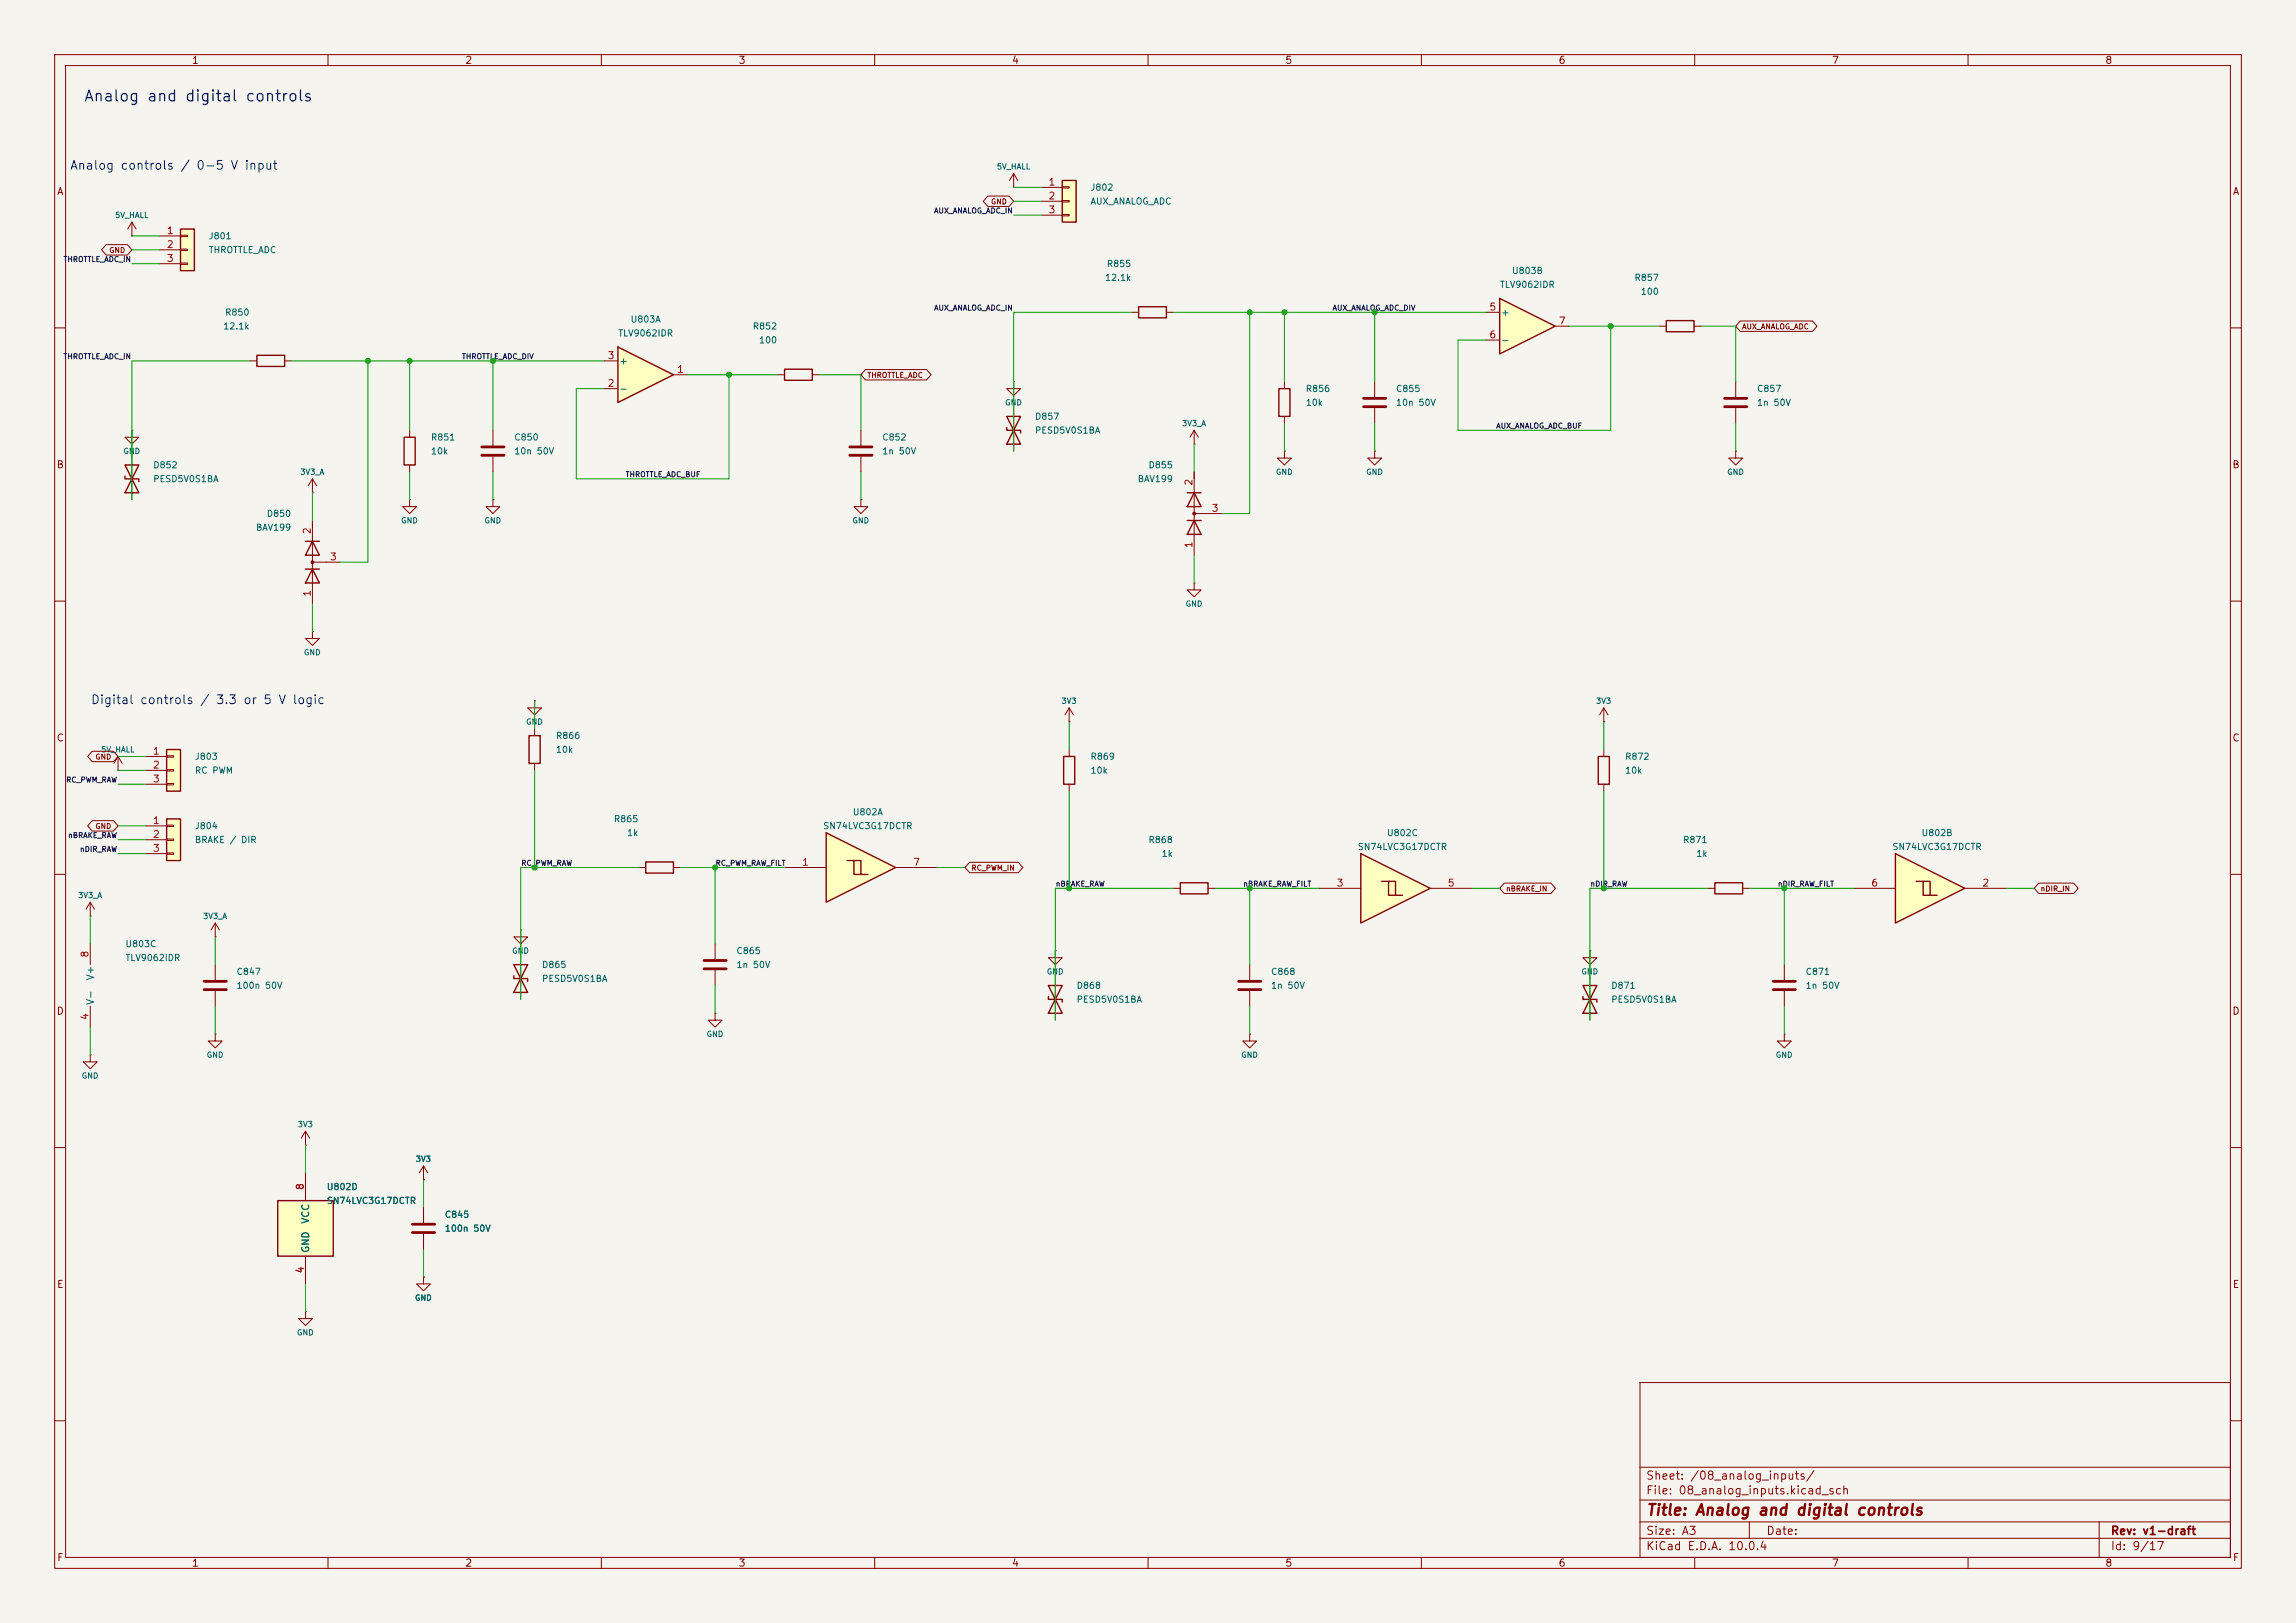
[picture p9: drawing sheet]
<svg xmlns="http://www.w3.org/2000/svg" width="420mm" height="297mm" viewBox="0 0 420 297" stroke-linecap="round" stroke-linejoin="round" font-family="sans-serif">
<defs><g id="words">
<text font-size="2" fill="#0000c2" x="15.2" y="19.1">Analog and digital controls</text>
<text font-size="2" fill="#840000" x="301" y="277.8">Title: Analog and digital controls</text>
<g font-size="1.6" fill="#0000c2">
<text x="12.7" y="31.5">Analog controls / 0-5 V input</text>
<text x="16.5" y="129.2">Digital controls / 3.3 or 5 V logic</text>
</g>
<g font-size="1.5" fill="#840000">
<text x="301" y="273.8">File: 08_analog_inputs.kicad_sch</text>
<text x="301" y="271.1">Sheet: /08_analog_inputs/</text>
<text x="301" y="281.2">Size: A3</text>
<text x="323" y="281.2">Date:</text>
<text x="386" y="281.2">Rev: v1-draft</text>
<text x="301" y="284">KiCad E.D.A. 10.0.4</text>
<text x="386" y="284">Id: 9/17</text>
</g>
<g font-size="1.3" fill="#840000">
<text x="35" y="12">1</text>
<text x="85" y="12">2</text>
<text x="135" y="12">3</text>
<text x="185" y="12">4</text>
<text x="235" y="12">5</text>
<text x="285" y="12">6</text>
<text x="335" y="12">7</text>
<text x="385" y="12">8</text>
<text x="10.3" y="36">A</text>
<text x="408.3" y="36">A</text>
<text x="10.3" y="86">B</text>
<text x="408.2" y="86">B</text>
<text x="10.3" y="136">C</text>
<text x="408.2" y="136">C</text>
<text x="10.3" y="186">D</text>
<text x="408.2" y="186">D</text>
<text x="10.3" y="236">E</text>
<text x="408.3" y="236">E</text>
<text x="10.3" y="286">F</text>
<text x="35" y="287">1</text>
<text x="85" y="287">2</text>
<text x="135" y="287">3</text>
<text x="185" y="287">4</text>
<text x="235" y="287">5</text>
<text x="285" y="287">6</text>
<text x="335" y="287">7</text>
<text x="385" y="287">8</text>
<text x="408.3" y="286">F</text>
</g>
<g font-size="1.3" fill="#a90000">
<text x="191.7" y="34.3">1</text>
<text x="191.7" y="36.8">2</text>
<text x="191.7" y="39.3">3</text>
<text x="30.4" y="43.2">1</text>
<text x="30.4" y="45.7">2</text>
<text x="30.4" y="48.2">3</text>
<text x="272.3" y="57.1">5</text>
<text x="285" y="59.7">7</text>
<text x="272.3" y="62.2">6</text>
<text x="111.1" y="71.1">2</text>
<text x="111.1" y="66">3</text>
<text x="123.8" y="68.6">1</text>
<text x="218.4" y="89" transform="rotate(-90 218.4 89)">2</text>
<text x="221.5" y="94">3</text>
<text x="57.1" y="97.9" transform="rotate(-90 57.1 97.9)">2</text>
<text x="218.4" y="100.4" transform="rotate(-90 218.4 100.4)">1</text>
<text x="60.3" y="102.8">3</text>
<text x="57.1" y="109.3" transform="rotate(-90 57.1 109.3)">1</text>
<text x="27.9" y="138.4">1</text>
<text x="27.9" y="140.9">2</text>
<text x="27.9" y="143.5">3</text>
<text x="27.9" y="151.1">1</text>
<text x="27.9" y="153.6">2</text>
<text x="27.9" y="156.2">3</text>
<text x="146.6" y="158.7">1</text>
<text x="166.9" y="158.7">7</text>
<text x="244.4" y="162.5">3</text>
<text x="264.7" y="162.5">5</text>
<text x="342.2" y="162.5">6</text>
<text x="362.5" y="162.5">2</text>
<text x="16.5" y="175.3" transform="rotate(-90 16.5 175.3)">8</text>
<text x="16.5" y="186.8" transform="rotate(-90 16.5 186.8)">4</text>
<text x="55.9" y="217.9" transform="rotate(-90 55.9 217.9)">8</text>
<text x="55.9" y="233.1" transform="rotate(-90 55.9 233.1)">4</text>
</g>
<g font-size="1.3" fill="#006464">
<text x="274.4" y="58.1">+</text>
<text x="274.4" y="63.2">-</text>
<text x="113.2" y="67">+</text>
<text x="113.2" y="72.1">-</text>
<text x="17.5" y="179.5" transform="rotate(-90 17.5 179.5)">V+</text>
<text x="17.5" y="184" transform="rotate(-90 17.5 184)">V-</text>
<text x="56.9" y="224" transform="rotate(-90 56.9 224)">VCC</text>
<text x="56.9" y="229.4" transform="rotate(-90 56.9 229.4)">GND</text>
</g>
<g font-size="1.2" fill="#006464">
<text x="199.4" y="35.2">J802</text>
<text x="199.4" y="37.7">AUX_ANALOG_ADC</text>
<text x="38.1" y="44.1">J801</text>
<text x="38.1" y="46.6">THROTTLE_ADC</text>
<text x="202" y="51.7">12.1k</text>
<text x="202.4" y="49.1">R855</text>
<text x="274.3" y="52.9">TLV9062IDR</text>
<text x="276.5" y="50.4">U803B</text>
<text x="298.9" y="51.7">R857</text>
<text x="41.1" y="58">R850</text>
<text x="115.3" y="59.3">U803A</text>
<text x="300" y="54.2">100</text>
<text x="40.7" y="60.6">12.1k</text>
<text x="113" y="61.8">TLV9062IDR</text>
<text x="137.6" y="60.6">R852</text>
<text x="138.7" y="63.1">100</text>
<text x="238.7" y="72">R856</text>
<text x="255.3" y="72">C855</text>
<text x="321.3" y="72">C857</text>
<text x="189.2" y="77.1">D857</text>
<text x="238.7" y="74.5">10k</text>
<text x="255.3" y="74.5">10n 50V</text>
<text x="321.3" y="74.5">1n 50V</text>
<text x="78.7" y="80.9">R851</text>
<text x="78.7" y="83.4">10k</text>
<text x="94" y="80.9">C850</text>
<text x="94" y="83.4">10n 50V</text>
<text x="161.3" y="80.9">C852</text>
<text x="161.3" y="83.4">1n 50V</text>
<text x="189.2" y="79.6">PESD5V0S1BA</text>
<text x="27.9" y="88.5">PESD5V0S1BA</text>
<text x="27.9" y="86">D852</text>
<text x="208" y="88.5">BAV199</text>
<text x="210" y="86">D855</text>
<text x="48.7" y="94.9">D850</text>
<text x="46.7" y="97.4">BAV199</text>
<text x="101.6" y="135.5">R866</text>
<text x="35.5" y="139.3">J803</text>
<text x="35.5" y="141.8">RC PWM</text>
<text x="101.6" y="138">10k</text>
<text x="199.4" y="139.3">R869</text>
<text x="199.4" y="141.8">10k</text>
<text x="297.2" y="139.3">R872</text>
<text x="297.2" y="141.8">10k</text>
<text x="155.9" y="149.5">U802A</text>
<text x="35.5" y="152">J804</text>
<text x="35.5" y="154.5">BRAKE / DIR</text>
<text x="112.2" y="150.7">R865</text>
<text x="114.6" y="153.3">1k</text>
<text x="150.5" y="152">SN74LVC3G17DCTR</text>
<text x="210" y="154.5">R868</text>
<text x="248.3" y="155.8">SN74LVC3G17DCTR</text>
<text x="253.6" y="153.3">U802C</text>
<text x="307.8" y="154.5">R871</text>
<text x="346.1" y="155.8">SN74LVC3G17DCTR</text>
<text x="351.4" y="153.3">U802B</text>
<text x="212.4" y="157.1">1k</text>
<text x="310.2" y="157.1">1k</text>
<text x="22.8" y="173.6">U803C</text>
<text x="22.8" y="176.1">TLV9062IDR</text>
<text x="43.2" y="178.7">C847</text>
<text x="99" y="179.9">PESD5V0S1BA</text>
<text x="99" y="177.4">D865</text>
<text x="134.6" y="174.9">C865</text>
<text x="134.6" y="177.4">1n 50V</text>
<text x="232.4" y="178.7">C868</text>
<text x="330.2" y="178.7">C871</text>
<text x="43.2" y="181.2">100n 50V</text>
<text x="196.8" y="183.8">PESD5V0S1BA</text>
<text x="196.8" y="181.2">D868</text>
<text x="232.4" y="181.2">1n 50V</text>
<text x="294.6" y="183.8">PESD5V0S1BA</text>
<text x="294.6" y="181.2">D871</text>
<text x="330.2" y="181.2">1n 50V</text>
<text x="59.7" y="220.6">SN74LVC3G17DCTR</text>
<text x="59.7" y="218">U802D</text>
<text x="81.3" y="223.1">C845</text>
<text x="81.3" y="225.7">100n 50V</text>
</g>
<g font-size="1" fill="#006464">
<text x="182.2" y="31.2">5V_HALL</text>
<text x="21" y="40.1">5V_HALL</text>
<text x="183.8" y="74.4">GND</text>
<text x="22.5" y="83.3">GND</text>
<text x="216.1" y="78.2">3V3_A</text>
<text x="54.8" y="87.1">3V3_A</text>
<text x="233.3" y="87.1">GND</text>
<text x="249.8" y="87.1">GND</text>
<text x="315.8" y="87.1">GND</text>
<text x="73.3" y="96">GND</text>
<text x="88.5" y="96">GND</text>
<text x="155.8" y="96">GND</text>
<text x="216.8" y="111.3">GND</text>
<text x="55.5" y="120.1">GND</text>
<text x="194.1" y="129">3V3</text>
<text x="291.9" y="129">3V3</text>
<text x="18.4" y="137.9">5V_HALL</text>
<text x="96.1" y="132.8">GND</text>
<text x="14.2" y="164.6">3V3_A</text>
<text x="37.1" y="168.4">3V3_A</text>
<text x="93.6" y="174.8">GND</text>
<text x="191.4" y="178.6">GND</text>
<text x="289.2" y="178.6">GND</text>
<text x="129.2" y="190">GND</text>
<text x="14.9" y="197.6">GND</text>
<text x="37.7" y="193.8">GND</text>
<text x="226.9" y="193.8">GND</text>
<text x="324.7" y="193.8">GND</text>
<text x="54.4" y="206.5">3V3</text>
<text x="76" y="212.9">3V3</text>
<text x="75.8" y="238.3">GND</text>
<text x="54.2" y="244.6">GND</text>
</g>
<g font-size="1" fill="#0f0f0f">
<text x="170.8" y="39.3">AUX_ANALOG_ADC_IN</text>
<text x="11.5" y="48.2">THROTTLE_ADC_IN</text>
<text x="170.8" y="57.1">AUX_ANALOG_ADC_IN</text>
<text x="243.7" y="57.1">AUX_ANALOG_ADC_DIV</text>
<text x="11.5" y="65.9">THROTTLE_ADC_IN</text>
<text x="84.4" y="65.9">THROTTLE_ADC_DIV</text>
<text x="273.6" y="78.6">AUX_ANALOG_ADC_BUF</text>
<text x="114.3" y="87.5">THROTTLE_ADC_BUF</text>
<text x="12" y="143.4">RC_PWM_RAW</text>
<text x="12.4" y="153.6">nBRAKE_RAW</text>
<text x="14.5" y="156.1">nDIR_RAW</text>
<text x="95.2" y="158.7">RC_PWM_RAW</text>
<text x="130.8" y="158.7">RC_PWM_RAW_FILT</text>
<text x="193" y="162.5">nBRAKE_RAW</text>
<text x="227.3" y="162.5">nBRAKE_RAW_FILT</text>
<text x="290.8" y="162.5">nDIR_RAW</text>
<text x="325.1" y="162.5">nDIR_RAW_FILT</text>
</g>
<g font-size="1" fill="#840000">
<text x="181.2" y="37.6">GND</text>
<text x="19.9" y="46.5">GND</text>
<text x="318.6" y="60.5">AUX_ANALOG_ADC</text>
<text x="158.5" y="69.4">THROTTLE_ADC</text>
<text x="17.4" y="139.2">GND</text>
<text x="17.4" y="151.9">GND</text>
<text x="177.6" y="159.5">RC_PWM_IN</text>
<text x="275.4" y="163.4">nBRAKE_IN</text>
<text x="373.2" y="163.4">nDIR_IN</text>
</g>
</g></defs>
<path d="M0 0h420v297h-420z" fill="#f5f4ef" stroke="#f5f4ef" stroke-width=".18"/>
<g fill="none" stroke="#840000" stroke-width=".18">
<path d="M10 10h400v277h-400zM12 12h396v273h-396zM60 10v2M110 10v2M160 10v2M210 10v2M260 10v2M310 10v2M360 10v2M10 60h2M408 60h2M10 110h2"/>
<path d="M408 110h2M10 160h2M408 160h2M10 210h2M408 210h2M300 253h108v32h-108zM10 260h2M300 278.5h108M300 274.5h108M300 268.5h108M320 278.5v3M384 278.5v6.5"/>
<path d="M408 260h2M60 285v2M110 285v2M160 285v2M210 285v2M260 285v2M300 281.5h108M310 285v2M360 285v2"/>
</g>
<path d="M30.5 149.9h2.5v7.6h-2.5z" fill="#ffffc2"/>
<path d="M30.5 149.9h2.5v7.6h-2.5z" fill="none" stroke="#840000" stroke-width=".25"/>
<path d="M26.7 151.1h3.8M26.7 153.7h3.8M26.7 156.2h3.8M30.5 151h1.2v.3h-1.2zM30.5 153.5h1.2v.3h-1.2zM30.5 156.1h1.2v.2h-1.2zM16.5 167.6h.1M16.5 165.1l-.8 1.3M16.5 165.1l.8 1.3M16.5 165.1v2.5M39.4 176.5v2.8M39.4 181.4v2.8" fill="none" stroke="#840000" stroke-width=".18"/>
<path d="M37.3 179.6h4.1M37.3 181.1h4.1" fill="none" stroke="#840000" stroke-width=".51"/>
<path d="M113 63.5l10.2 5.1-10.2 5.1z" fill="#ffffc2"/>
<path d="M304.8 58.7h5.1v2h-5.1zM47 65h5.1v2.1h-5.1zM113 63.5l10.2 5.1-10.2 5.1zM22.9 85.1h2.5l-2.5 5.1h2.5zM22.9 87.1v.5h2.5v.5M55.9 99.1h2.5M57.1 99.1l1.3 2.5h-2.5zM73.9 80h2v5.1h-2zM55.9 104.1h2.5M57.1 104.1l1.3 2.6h-2.5zM96.8 134.6h2v5.1h-2zM118.1 157.7h5.1v2.1h-5.1z" fill="none" stroke="#840000" stroke-width=".25"/>
<g fill="none" stroke="#840000" stroke-width=".18">
<path d="M24.1 43.2h.1M24.1 40.6l-.7 1.3M24.1 40.6l.8 1.3M24.1 40.6v2.6M303.5 59.7h1.3M309.9 59.7h1.2M24.1 78.7v1.3h1.3l-1.3 1.3-1.2-1.3h1.2M24.1 78.7h.1M45.7 66h1.3M52.1 66h1.2M74.9 78.7v1.3M90.2 78.7v2.8"/>
<path d="M110.5 71.1h2.5M110.5 66h2.5M123.2 68.6h2.5M251.5 69.9v2.7M251.5 74.7v2.8M317.5 69.9v2.7M317.5 74.7v2.8M24.1 83.8v7.6M57.1 90.2h.1M57.1 87.6v2.6M57.1 95.3v15.2M57.1 87.6l-.7 1.3"/>
<path d="M57.1 87.6l.8 1.3M74.9 85.1v1.3M90.2 91.4v1.3h1.2l-1.2 1.3-1.3-1.3h1.3M90.2 91.4h.1M90.2 83.6v2.8M317.5 82.6v1.2h1.3l-1.3 1.3-1.3-1.3h1.3M317.5 82.6h.1M57.1 115.6v1.2h1.3l-1.3 1.3-1.2-1.3h1.2M57.1 115.6h.1M57.1 102.9h5.1M97.8 133.4v1.2M97.8 139.7v1.3"/>
<path d="M116.8 158.8h1.3M123.2 158.8h1.3M16.5 172.7v3.8M95.2 170.2v1.3h1.3l-1.3 1.2-1.2-1.2h1.2M95.2 170.2h.1M16.5 184.2v3.8"/>
</g>
<circle cx="57.1" cy="102.9" r=".25" fill="#840000" stroke="#840000" stroke-width=".18"/>
<path d="M249.4 72.9h4.1M249.4 74.4h4.1M315.5 72.9h4M315.5 74.4h4M88.1 81.8h4.1M88.1 83.3h4.1" fill="none" stroke="#840000" stroke-width=".51"/>
<path d="M194.3 33h2.5v7.6h-2.5z" fill="#ffffc2"/>
<path d="M194.3 33h2.5v7.6h-2.5zM208.3 56.1h5.1v2.1h-5.1zM233.9 71.1h2.1v5.1h-2.1z" fill="none" stroke="#840000" stroke-width=".25"/>
<g fill="none" stroke="#840000" stroke-width=".18">
<path d="M190.5 34.3h3.8M190.5 36.8h3.8M190.5 39.4h3.8M194.3 34.2h1.3v.2h-1.3zM194.3 36.7h1.3v.3h-1.3zM194.3 39.2h1.3v.3h-1.3zM207 57.2h1.3M213.4 57.2h1.2M234.9 69.9v1.2M234.9 76.2v1.3M234.9 82.6v1.2h1.3l-1.3 1.3-1.2-1.3h1.2M234.9 82.6h.1"/>
<path d="M251.5 82.6v1.2h1.2l-1.2 1.3-1.3-1.3h1.3M251.5 82.6h.1"/>
</g>
<path d="M274.3 54.6l10.2 5.1-10.2 5.1z" fill="#ffffc2"/>
<path d="M274.3 54.6l10.2 5.1-10.2 5.1zM143.5 67.6h5.1v2h-5.1zM94 176.5h2.5l-2.5 5.1h2.5zM94 178.6v.5h2.5v.5" fill="none" stroke="#840000" stroke-width=".25"/>
<g fill="none" stroke="#840000" stroke-width=".18">
<path d="M271.8 57.2h2.5M284.5 59.7h2.5M142.2 68.6h1.3M148.6 68.6h1.3M185.4 69.9v1.2h1.3l-1.3 1.3-1.3-1.3h1.3M185.4 69.9h.1M218.4 78.7l-.7 1.3M218.4 78.7l.8 1.3M218.4 78.7v2.6M271.8 62.2h2.5M157.5 91.4v1.3h1.2l-1.2 1.3-1.3-1.3h1.3M157.5 91.4h.1"/>
<path d="M218.4 81.3h.1M95.2 175.3v7.6M193 174v1.3h1.3l-1.3 1.2-1.2-1.2h1.2M193 174h.1M228.6 176.5v2.8M228.6 189.2v1.3h1.3l-1.3 1.3-1.3-1.3h1.3M228.6 189.2h.1M228.6 181.4v2.8"/>
</g>
<path d="M226.6 179.6h4M226.6 181.1h4" fill="none" stroke="#840000" stroke-width=".51"/>
<g fill="#ffffc2">
<path d="M151.1 152.4l12.7 6.4-12.7 6.3z"/>
<path d="M154.9 157.5l3.8 2.5h-2.5v-2.5z"/>
<path d="M156.2 157.5h1.3v2.5z"/>
</g>
<path d="M184.1 76.2h2.6l-2.6 5.1h2.6zM184.1 78.2v.5h2.6v.5M151.1 152.4l12.7 6.4-12.7 6.3zM154.9 157.5h1.3v2.5h2.5M156.2 157.5h1.3v2.5M191.8 180.3h2.5l-2.5 5.1h2.5zM191.8 182.4v.5h2.5v.5" fill="none" stroke="#840000" stroke-width=".25"/>
<path d="M157.5 78.7v2.8M185.4 74.9v7.7M74.9 91.4v1.3h1.3l-1.3 1.3-1.2-1.3h1.2M74.9 91.4h.1M157.5 83.6v2.8M143.5 158.8h7.6M163.8 158.8h7.6M39.4 171.5h.1M39.4 168.9l-.8 1.3M39.4 168.9l.7 1.3M39.4 168.9v2.6M193 179.1v7.6" fill="none" stroke="#840000" stroke-width=".18"/>
<path d="M155.4 81.8h4.1M155.4 83.3h4.1" fill="none" stroke="#840000" stroke-width=".51"/>
<path d="M33 41.9h2.6v7.6h-2.6z" fill="#ffffc2"/>
<path d="M33 41.9h2.6v7.6h-2.6z" fill="none" stroke="#840000" stroke-width=".25"/>
<path d="M29.2 43.2h3.8M29.2 45.7h3.8M29.2 48.3h3.8M33 43.1h1.3v.2h-1.3zM33 45.6h1.3v.2h-1.3zM33 48.1h1.3v.3h-1.3z" fill="none" stroke="#840000" stroke-width=".18"/>
<g fill="#ffffc2">
<path d="M346.7 156.2l12.7 6.4-12.7 6.3z"/>
<path d="M350.5 161.3l3.8 2.5h-2.5v-2.5z"/>
<path d="M351.8 161.3h1.3v2.5z"/>
</g>
<path d="M217.2 95.3h2.5M217.2 90.2h2.5M218.4 95.3l1.3 2.5h-2.5zM218.4 90.2l1.3 2.5h-2.5zM346.7 156.2l12.7 6.4-12.7 6.3zM215.9 161.5h5.1v2.1h-5.1zM350.5 161.3h1.3v2.5h2.5M351.8 161.3h1.3v2.5" fill="none" stroke="#840000" stroke-width=".25"/>
<g fill="none" stroke="#840000" stroke-width=".18">
<path d="M218.4 86.4v15.2M218.4 94h5.1M218.4 106.7v1.3h1.3l-1.3 1.2-1.2-1.2h1.2M218.4 106.7h.1M97.8 128.3v1.2h1.3l-1.3 1.3-1.3-1.3h1.3M97.8 128.3h.1M130.8 172.7v2.8M130.8 177.5v2.8M214.6 162.6h1.3M221 162.6h1.2M339.1 162.6h7.6M359.4 162.6h7.6"/>
<path d="M16.5 193v1.3h1.3l-1.3 1.3-1.3-1.3h1.3M16.5 193h.1M130.8 185.4v1.3h1.3l-1.3 1.3-1.3-1.3h1.3M130.8 185.4h.1M55.9 240v1.3h1.2l-1.2 1.3-1.3-1.3h1.3M55.9 240h.1"/>
</g>
<path d="M128.8 175.8h4M128.8 177.3h4" fill="none" stroke="#840000" stroke-width=".51"/>
<circle cx="218.4" cy="94" r=".25" fill="#840000" stroke="#840000" stroke-width=".18"/>
<path d="M50.8 219.7h10.2v10.2h-10.2z" fill="#ffffc2"/>
<path d="M50.8 219.7h10.2v10.2h-10.2z" fill="none" stroke="#840000" stroke-width=".25"/>
<path d="M185.4 34.3h.1M185.4 31.8l-.7 1.2M185.4 31.8l.8 1.2M185.4 31.8v2.5M21.6 138.4l-.8 1.3M21.6 138.4l.8 1.3M21.6 138.4v2.6M21.6 141h.1M326.4 176.5v2.8M326.4 181.4v2.8M55.9 214.6v5.1M55.9 229.9v5" fill="none" stroke="#840000" stroke-width=".18"/>
<path d="M324.4 179.6h4M324.4 181.1h4" fill="none" stroke="#840000" stroke-width=".51"/>
<path d="M30.5 137.2h2.5v7.6h-2.5z" fill="#ffffc2"/>
<path d="M30.5 137.2h2.5v7.6h-2.5zM194.6 138.4h2v5.1h-2zM313.7 161.5h5.1v2.1h-5.1zM289.6 180.3h2.5l-2.5 5.1h2.5zM289.6 182.4v.5h2.5v.5" fill="none" stroke="#840000" stroke-width=".25"/>
<g fill="none" stroke="#840000" stroke-width=".18">
<path d="M26.7 138.4h3.8M30.5 138.3h1.2v.3h-1.2zM195.6 132.1h.1M195.6 129.5v2.6M195.6 137.2v1.2M195.6 129.5l-.8 1.3M195.6 129.5l.7 1.3M26.7 141h3.8M26.7 143.5h3.8M30.5 140.8h1.2v.3h-1.2zM30.5 143.4h1.2v.2h-1.2zM195.6 143.5v1.3"/>
<path d="M290.8 179.1v7.6M312.4 162.6h1.3M318.8 162.6h1.2M39.4 189.2v1.3h1.2l-1.2 1.3-1.3-1.3h1.3M39.4 189.2h.1M326.4 189.2v1.3h1.3l-1.3 1.3-1.3-1.3h1.3M326.4 189.2h.1"/>
</g>
<g fill="#ffffc2">
<path d="M248.9 156.2l12.7 6.4-12.7 6.3z"/>
<path d="M252.7 161.3l3.8 2.5h-2.5v-2.5z"/>
<path d="M254 161.3h1.3v2.5z"/>
</g>
<path d="M292.4 138.4h2v5.1h-2zM248.9 156.2l12.7 6.4-12.7 6.3zM252.7 161.3h1.3v2.5h2.5M254 161.3h1.3v2.5" fill="none" stroke="#840000" stroke-width=".25"/>
<g fill="none" stroke="#840000" stroke-width=".18">
<path d="M180.7 35.9h3.9l.8 .9-.8 1h-3.9l-.8-1zM19.4 44.8h3.9l.8 .9-.8 1h-3.9l-.8-1zM318.3 58.7h13.2l.9 1-.9 .9h-13.2l-.8-.9zM158.3 67.6h11.2l.8 1-.8 .9h-11.2l-.8-.9zM16.9 137.5h3.9l.8 .9-.8 1h-3.9l-.9-1zM293.4 132.1h.1M293.4 129.5v2.6M293.4 137.2v1.2M293.4 129.5l-.8 1.3M293.4 129.5l.7 1.3M16.9 150.2h3.9l.8 .9-.8 1h-3.9l-.9-1zM177.4 157.8h8.9l.8 1-.8 .9h-8.9l-.9-.9z"/>
<path d="M293.4 143.5v1.3M241.3 162.6h7.6M261.6 162.6h7.6M275.2 161.6h8.5l.8 1-.8 .9h-8.5l-.9-.9zM290.8 174v1.3h1.3l-1.3 1.2-1.2-1.2h1.2M290.8 174h.1M372.9 161.6h6.4l.9 1-.9 .9h-6.4l-.8-.9zM55.9 209.6h.1M55.9 207l-.8 1.3M55.9 207l.7 1.3M55.9 207v2.6M55.9 214.6v5.1"/>
<path d="M77.5 215.9h.1M77.5 213.4v2.5M77.5 213.4l-.8 1.2M77.5 213.4l.7 1.2M55.9 229.9v5M77.5 233.7v1.2h1.2l-1.2 1.3-1.3-1.3h1.3M77.5 233.7h.1M77.5 221v2.8M77.5 225.8v2.8"/>
</g>
<path d="M75.4 224h4.1M75.4 225.6h4.1" fill="none" stroke="#840000" stroke-width=".51"/>
<g fill="none" stroke="#009600" stroke-width=".18">
<path d="M185.4 34.3h5.1M185.4 39.4h5.1M185.4 36.8h5.1M24.1 45.7h5.1M24.1 48.3h5.1M24.1 43.2h5.1M207 57.2h-21.6v25.4M214.6 57.2h57.2M228.6 57.2v36.8h-5.1M234.9 57.2v12.7M251.5 57.2v12.7M287 59.7h16.5"/>
<path d="M294.6 59.7v19h-27.9v-16.5h5.1M311.1 59.7h6.4v10.2M45.7 66h-21.6v25.4M53.3 66h57.2M67.3 66v36.9h-5.1M74.9 66v12.7M90.2 66v12.7M125.7 68.6h16.5M133.3 68.6v19h-27.9v-16.5h5.1M149.9 68.6h7.6v10.1M234.9 77.5v5.1M251.5 77.5v5.1"/>
<path d="M317.5 77.5v5.1M57.1 90.2v5.1M74.9 86.4v5M90.2 86.4v5M157.5 86.4v5M218.4 81.3v5.1M57.1 110.5v5.1M218.4 101.6v5.1M21.6 138.4h5.1M97.8 128.3v5.1M195.6 132.1v5.1M293.4 132.1v5.1"/>
<path d="M21.6 143.5h5.1M21.6 141h5.1M21.6 156.2h5.1M21.6 153.7h5.1M21.6 151.1h5.1M97.8 141v17.8M116.8 158.8h-21.6v24.1M124.5 158.8h19M130.8 158.8v13.9M171.4 158.8h5.1M195.6 144.8v17.8M293.4 144.8v17.8"/>
<path d="M16.5 167.6v5.1M39.4 171.5v5M214.6 162.6h-21.6v24.1M222.2 162.6h19.1M228.6 162.6v13.9M269.2 162.6h5.1M312.4 162.6h-21.6v24.1M320 162.6h19.1M326.4 162.6v13.9M367 162.6h5.1M16.5 188v5M39.4 184.2v5"/>
<path d="M130.8 180.3v5.1M228.6 184.2v5M326.4 184.2v5M55.9 209.6v5M77.5 215.9v5.1M55.9 234.9v5.1M77.5 228.6v5.1"/>
</g>
<g fill="#009600" stroke="#009600" stroke-width=".18">
<circle cx="133.3" cy="68.6" r=".46"/>
<circle cx="228.6" cy="57.2" r=".46"/>
<circle cx="326.4" cy="162.6" r=".46"/>
<circle cx="293.4" cy="162.6" r=".46"/>
<circle cx="97.8" cy="158.8" r=".46"/>
<circle cx="195.6" cy="162.6" r=".46"/>
<circle cx="228.6" cy="162.6" r=".46"/>
<circle cx="130.8" cy="158.8" r=".46"/>
<circle cx="294.6" cy="59.7" r=".46"/>
<circle cx="234.9" cy="57.2" r=".46"/>
<circle cx="251.5" cy="57.2" r=".46"/>
<circle cx="67.3" cy="66" r=".46"/>
<circle cx="74.9" cy="66" r=".46"/>
<circle cx="90.2" cy="66" r=".46"/>
</g>
<use href="#words"/>
</svg>
